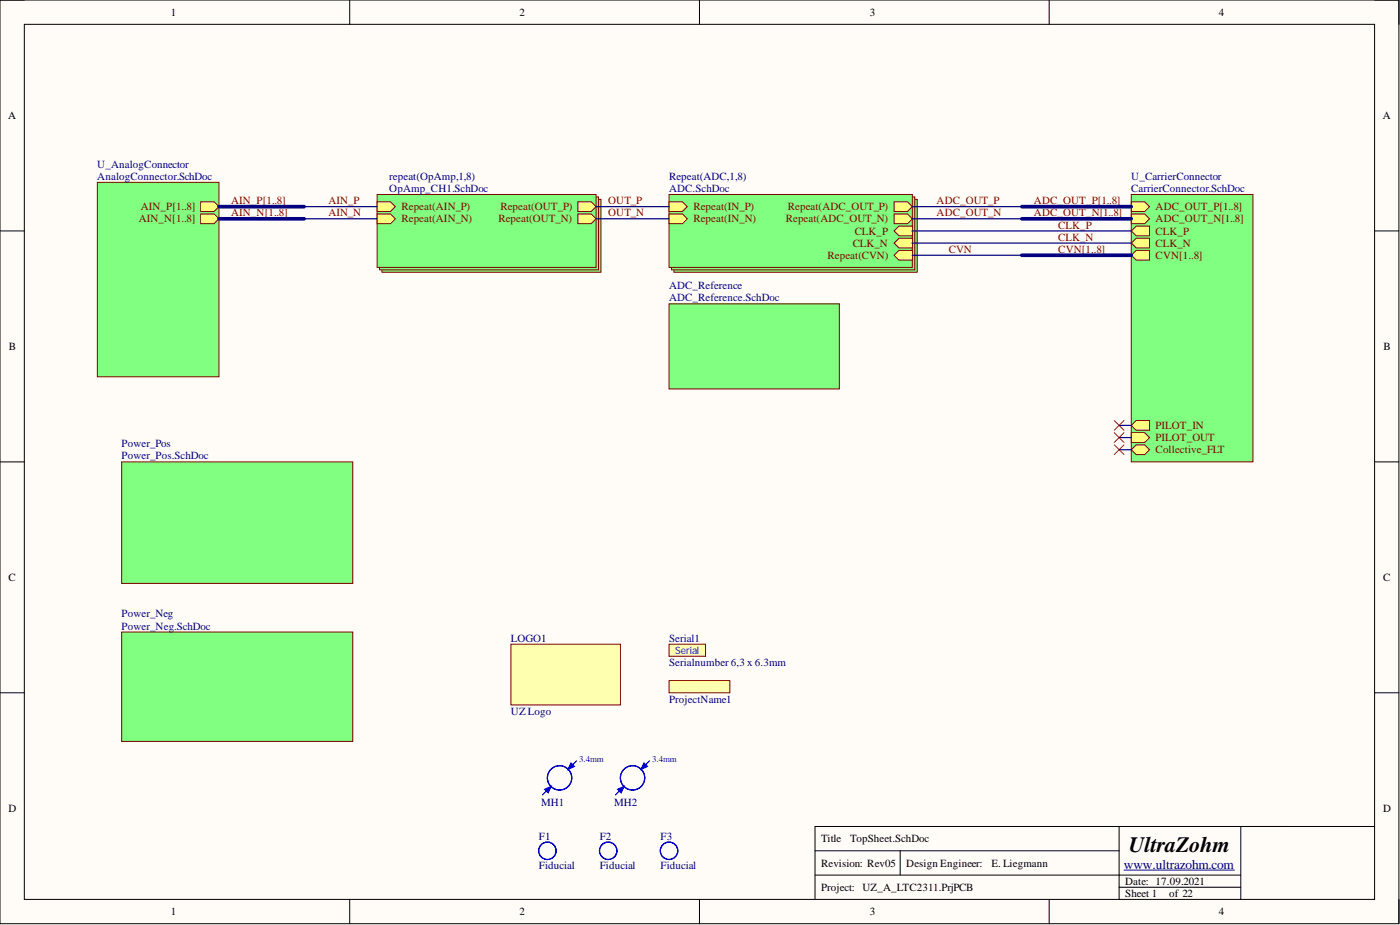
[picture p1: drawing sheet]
<svg xmlns="http://www.w3.org/2000/svg" width="292mm" height="193mm" viewBox="0 0 292 193" stroke-linecap="round" stroke-linejoin="round" font-family="sans-serif">
<defs><g id="words">
<text font-size="4.6" x="235.5" y="177.7">UltraZohm</text>
<text font-size="2.8" fill="#000080" x="234.5" y="181.2">www.ultrazohm.com</text>
<g font-size="2.3">
<text x="35.6" y="3.3">1</text>
<text x="108.4" y="3.3">2</text>
<text x="181.5" y="3.3">3</text>
<text x="254.3" y="3.3">4</text>
<text x="1.7" y="24.9">A</text>
<text x="288.5" y="24.9">A</text>
<text x="1.9" y="73">B</text>
<text x="288.7" y="73">B</text>
<text x="1.8" y="121.2">C</text>
<text x="288.6" y="121.2">C</text>
<text x="1.8" y="169.4">D</text>
<text x="288.6" y="169.4">D</text>
<text x="171.3" y="175.7">Title</text>
<text x="177.4" y="175.7">TopSheet.SchDoc</text>
<text x="171.3" y="180.8">Revision: Rev05</text>
<text x="171.3" y="185.9">Project: UZ_A_LTC2311.PrjPCB</text>
<text x="189.1" y="180.8">Design Engineer:</text>
<text x="206.8" y="180.8">E. Liegmann</text>
<text x="234.8" y="184.6">Date: 17.09.2021</text>
<text x="35.6" y="190.9">1</text>
<text x="108.4" y="190.9">2</text>
<text x="181.5" y="190.9">3</text>
<text x="234.8" y="187.1">Sheet 1</text>
<text x="243.9" y="187.1">of 22</text>
<text x="254.3" y="190.9">4</text>
</g>
<g font-size="2.3" fill="#000080">
<text x="20.3" y="35">U_AnalogConnector</text>
<text x="20.3" y="37.5">AnalogConnector.SchDoc</text>
<text x="81.2" y="37.5">repeat(OpAmp,1,8)</text>
<text x="81.2" y="40.1">OpAmp_CH1.SchDoc</text>
<text x="139.6" y="37.5">Repeat(ADC,1,8)</text>
<text x="139.6" y="40.1">ADC.SchDoc</text>
<text x="236" y="37.5">U_CarrierConnector</text>
<text x="236" y="40.1">CarrierConnector.SchDoc</text>
<text x="139.6" y="60.3">ADC_Reference</text>
<text x="139.6" y="62.9">ADC_Reference.SchDoc</text>
<text x="25.4" y="93.3">Power_Pos</text>
<text x="25.4" y="95.8">Power_Pos.SchDoc</text>
<text x="25.4" y="128.8">Power_Neg</text>
<text x="25.4" y="131.3">Power_Neg.SchDoc</text>
<text x="106.6" y="133.9">LOGO1</text>
<text x="139.6" y="133.9">Serial1</text>
<text x="139.6" y="138.9">Serialnumber 6,3 x 6.3mm</text>
<text x="106.6" y="149.1">UZ Logo</text>
<text x="139.6" y="146.6">ProjectName1</text>
<text x="112.9" y="168.1">MH1</text>
<text x="128.2" y="168.1">MH2</text>
<text x="112.4" y="175.2">F1</text>
<text x="125.1" y="175.2">F2</text>
<text x="137.8" y="175.2">F3</text>
<text x="112.4" y="181.4">Fiducial</text>
<text x="125.1" y="181.4">Fiducial</text>
<text x="137.8" y="181.4">Fiducial</text>
</g>
<g font-size="2.3" fill="#800000">
<text x="28.9" y="46.4">AIN_N[1..8]</text>
<text x="29.4" y="43.9">AIN_P[1..8]</text>
<text x="48.2" y="45.1">AIN_N[1..8]</text>
<text x="48.2" y="42.6">AIN_P[1..8]</text>
<text x="68.5" y="42.6">AIN_P</text>
<text x="68.5" y="45.1">AIN_N</text>
<text x="83.8" y="43.9">Repeat(AIN_P)</text>
<text x="83.8" y="46.4">Repeat(AIN_N)</text>
<text x="104" y="46.4">Repeat(OUT_N)</text>
<text x="104.4" y="43.9">Repeat(OUT_P)</text>
<text x="126.9" y="42.6">OUT_P</text>
<text x="126.9" y="45.1">OUT_N</text>
<text x="144.7" y="46.4">Repeat(IN_N)</text>
<text x="144.7" y="43.9">Repeat(IN_P)</text>
<text x="164" y="46.4">Repeat(ADC_OUT_N)</text>
<text x="164.4" y="43.9">Repeat(ADC_OUT_P)</text>
<text x="195.4" y="42.6">ADC_OUT_P</text>
<text x="195.4" y="45.1">ADC_OUT_N</text>
<text x="215.7" y="42.6">ADC_OUT_P[1..8]</text>
<text x="215.7" y="45.1">ADC_OUT_N[1..8]</text>
<text x="220.8" y="47.7">CLK_P</text>
<text x="241.1" y="43.9">ADC_OUT_P[1..8]</text>
<text x="241.1" y="46.4">ADC_OUT_N[1..8]</text>
<text x="177.9" y="51.5">CLK_N</text>
<text x="178.3" y="48.9">CLK_P</text>
<text x="198" y="52.7">CVN</text>
<text x="220.8" y="50.2">CLK_N</text>
<text x="220.8" y="52.7">CVN[1..8]</text>
<text x="241.1" y="48.9">CLK_P</text>
<text x="241.1" y="51.5">CLK_N</text>
<text x="172.7" y="54">Repeat(CVN)</text>
<text x="241.1" y="54">CVN[1..8]</text>
<text x="241.1" y="89.5">PILOT_IN</text>
<text x="241.1" y="92">PILOT_OUT</text>
<text x="241.1" y="94.6">Collective_FLT</text>
</g>
<text font-size="2.1" fill="#00f" x="140.9" y="136.5">Serial</text>
<g font-size="1.9" fill="#00f">
<text x="120.8" y="159.1">3.4mm</text>
<text x="136" y="159.1">3.4mm</text>
</g>
</g></defs>
<path d="M0 0h291.9v192.7h-291.9z" fill-rule="evenodd" fill="#fffcf8"/>
<path d="M0 0h291.9v192.7h-291.9z" fill="none" stroke="#000" stroke-width=".21"/>
<path d="M5.1 5.1h281.7v182.5h-281.7z" fill-rule="evenodd" fill="#fffcf8"/>
<g fill="none" stroke="#000" stroke-width=".21">
<path d="M0 0h5.1M5.1 5.1h281.7v182.5h-281.7zM73 0v5.1M145.9 0v5.1M218.9 0v5.1M286.8 0h5.1v5.1M0 48.2h5.1M286.8 48.2h5.1M0 96.4h5.1M286.8 96.4h5.1M0 144.5h5.1M286.8 144.5h5.1"/>
<path d="M170 177.5h63.5M187.8 177.5v5.1M233.5 172.4v15.2M258.9 172.4v15.2M286.8 172.4h-116.8v15.2M73 187.6v5.1M145.9 187.6v5.1M170 182.6h88.9M218.9 187.6v5.1M233.5 185.1h25.4M291.9 187.6v5.1"/>
</g>
<path d="M234.5 181.5h23.1" fill="none" stroke="#000080" stroke-width=".21"/>
<path d="M25.4 96.4h48.2v25.3h-48.2z" fill-rule="evenodd" fill="#80ff80"/>
<path d="M25.4 96.4h48.2v25.3h-48.2z" fill="none" stroke="#800000" stroke-width=".21"/>
<path d="M236 40.6h25.4v55.8h-25.4z" fill-rule="evenodd" fill="#80ff80"/>
<path d="M236 40.6h25.4v55.8h-25.4z" fill="none" stroke="#800000" stroke-width=".21"/>
<path d="M236 90.3h2.8l1 1-1 1h-2.8z" fill-rule="evenodd" fill="#ffff80"/>
<path d="M236 90.3h2.8l1 1-1 1h-2.8z" fill="none" stroke="#800000" stroke-width=".21"/>
<path d="M236 88.7l1.1-1h2.7v2.1h-2.7z" fill-rule="evenodd" fill="#ffff80"/>
<path d="M236 88.7l1.1-1h2.7v2.1h-2.7z" fill="none" stroke="#800000" stroke-width=".21"/>
<path d="M236 93.8l1.1-1h1.7l1 1-1 1h-1.7z" fill-rule="evenodd" fill="#ffff80"/>
<path d="M236 93.8l1.1-1h1.7l1 1-1 1h-1.7z" fill="none" stroke="#800000" stroke-width=".21"/>
<path d="M236 48.2l1.1-1h2.7v2h-2.7z" fill-rule="evenodd" fill="#ffff80"/>
<path d="M236 48.2l1.1-1h2.7v2h-2.7z" fill="none" stroke="#800000" stroke-width=".21"/>
<path d="M236 50.7l1.1-1h2.7v2h-2.7z" fill-rule="evenodd" fill="#ffff80"/>
<path d="M236 50.7l1.1-1h2.7v2h-2.7z" fill="none" stroke="#800000" stroke-width=".21"/>
<path d="M236 42.1h2.8l1 1-1 1h-2.8z" fill-rule="evenodd" fill="#ffff80"/>
<path d="M236 42.1h2.8l1 1-1 1h-2.8z" fill="none" stroke="#800000" stroke-width=".21"/>
<path d="M236 44.6h2.8l1 1-1 1.1h-2.8z" fill-rule="evenodd" fill="#ffff80"/>
<path d="M236 44.6h2.8l1 1-1 1.1h-2.8z" fill="none" stroke="#800000" stroke-width=".21"/>
<path d="M236 53.3l1.1-1.1h2.7v2.1h-2.7z" fill-rule="evenodd" fill="#ffff80"/>
<path d="M236 53.3l1.1-1.1h2.7v2.1h-2.7z" fill="none" stroke="#800000" stroke-width=".21"/>
<path d="M20.3 38h25.4v40.6h-25.4z" fill-rule="evenodd" fill="#80ff80"/>
<path d="M20.3 38h25.4v40.6h-25.4z" fill="none" stroke="#800000" stroke-width=".21"/>
<path d="M41.9 42.1h2.8l1 1-1 1h-2.8z" fill-rule="evenodd" fill="#ffff80"/>
<path d="M41.9 42.1h2.8l1 1-1 1h-2.8z" fill="none" stroke="#800000" stroke-width=".21"/>
<path d="M41.9 44.6h2.8l1 1-1 1.1h-2.8z" fill-rule="evenodd" fill="#ffff80"/>
<path d="M41.9 44.6h2.8l1 1-1 1.1h-2.8z" fill="none" stroke="#800000" stroke-width=".21"/>
<path d="M140.6 41.6h50.8v15.2h-50.8z" fill-rule="evenodd" fill="#80ff80"/>
<path d="M140.6 41.6h50.8v15.2h-50.8z" fill="none" stroke="#800000" stroke-width=".21"/>
<path d="M140.1 41.1h50.8v15.2h-50.8z" fill-rule="evenodd" fill="#80ff80"/>
<path d="M140.1 41.1h50.8v15.2h-50.8z" fill="none" stroke="#800000" stroke-width=".21"/>
<path d="M139.6 40.6h50.8v15.2h-50.8z" fill-rule="evenodd" fill="#80ff80"/>
<path d="M139.6 40.6h50.8v15.2h-50.8z" fill="none" stroke="#800000" stroke-width=".21"/>
<path d="M186.5 53.3l1.1-1.1h2.8v2.1h-2.8z" fill-rule="evenodd" fill="#ffff80"/>
<path d="M186.5 53.3l1.1-1.1h2.8v2.1h-2.8z" fill="none" stroke="#800000" stroke-width=".21"/>
<path d="M186.5 44.6h2.8l1.1 1-1.1 1.1h-2.8z" fill-rule="evenodd" fill="#ffff80"/>
<path d="M186.5 44.6h2.8l1.1 1-1.1 1.1h-2.8z" fill="none" stroke="#800000" stroke-width=".21"/>
<path d="M186.5 42.1h2.8l1.1 1-1.1 1h-2.8z" fill-rule="evenodd" fill="#ffff80"/>
<path d="M186.5 42.1h2.8l1.1 1-1.1 1h-2.8z" fill="none" stroke="#800000" stroke-width=".21"/>
<path d="M139.6 44.6h2.8l1 1-1 1.1h-2.8z" fill-rule="evenodd" fill="#ffff80"/>
<path d="M139.6 44.6h2.8l1 1-1 1.1h-2.8z" fill="none" stroke="#800000" stroke-width=".21"/>
<path d="M186.5 48.2l1.1-1h2.8v2h-2.8z" fill-rule="evenodd" fill="#ffff80"/>
<path d="M186.5 48.2l1.1-1h2.8v2h-2.8z" fill="none" stroke="#800000" stroke-width=".21"/>
<path d="M186.5 50.7l1.1-1h2.8v2h-2.8z" fill-rule="evenodd" fill="#ffff80"/>
<path d="M186.5 50.7l1.1-1h2.8v2h-2.8z" fill="none" stroke="#800000" stroke-width=".21"/>
<path d="M139.6 42.1h2.8l1 1-1 1h-2.8z" fill-rule="evenodd" fill="#ffff80"/>
<path d="M139.6 42.1h2.8l1 1-1 1h-2.8z" fill="none" stroke="#800000" stroke-width=".21"/>
<path d="M232.5 87.7l2 2.1M232.5 90.3l2 2M232.5 92.8l2 2M234.5 87.7l-2 2.1M234.5 90.3l-2 2M234.5 92.8l-2 2" fill="none" stroke="#f00" stroke-width=".21"/>
<path d="M139.6 134.4h7.6v2.5h-7.6z" fill-rule="evenodd" fill="#ffffb0"/>
<path d="M139.6 134.4h7.6v2.5h-7.6z" fill="none" stroke="#800000" stroke-width=".21"/>
<path d="M139.6 142h12.7v2.5h-12.7z" fill-rule="evenodd" fill="#ffffb0"/>
<path d="M139.6 142h12.7v2.5h-12.7z" fill="none" stroke="#800000" stroke-width=".21"/>
<g fill="none" stroke="#00f" stroke-width=".25">
<path d="M120.3 158.7l-1.5 1.5"/>
<circle cx="116.7" cy="162.3" r="2.54"/>
<circle cx="116.8" cy="162.3" r="2.54"/>
</g>
<path d="M119.1 159.2l.8 .7-1.4 .6z" fill="#00f"/>
<path d="M119.1 159.2l.8 .7-1.4 .6zM114.7 164.3l-1.5 1.5" fill="none" stroke="#00f" stroke-width=".25"/>
<path d="M113.6 164.7l1.4-.7-.6 1.4z" fill="#00f"/>
<g fill="none" stroke="#00f" stroke-width=".25">
<path d="M135.5 158.7l-1.5 1.5M113.6 164.7l1.4-.7-.6 1.4z"/>
<circle cx="132" cy="162.3" r="2.54"/>
</g>
<path d="M134.4 159.2l.7 .7-1.4 .6z" fill="#00f"/>
<path d="M134.4 159.2l.7 .7-1.4 .6zM129.9 164.3l-1.5 1.5" fill="none" stroke="#00f" stroke-width=".25"/>
<path d="M128.9 164.7l1.3-.7-.6 1.4z" fill="#00f"/>
<g fill="none" stroke="#00f" stroke-width=".25">
<path d="M128.9 164.7l1.3-.7-.6 1.4z"/>
<circle cx="114.2" cy="177.5" r="1.82"/>
<circle cx="126.9" cy="177.5" r="1.82"/>
<circle cx="139.6" cy="177.5" r="1.82"/>
</g>
<path d="M106.6 134.4h22.8v12.7h-22.8z" fill-rule="evenodd" fill="#ffffb0"/>
<path d="M106.6 134.4h22.8v12.7h-22.8z" fill="none" stroke="#800000" stroke-width=".21"/>
<path d="M79.7 41.6h45.7v15.2h-45.7z" fill-rule="evenodd" fill="#80ff80"/>
<path d="M79.7 41.6h45.7v15.2h-45.7z" fill="none" stroke="#800000" stroke-width=".21"/>
<path d="M79.2 41.1h45.7v15.2h-45.7z" fill-rule="evenodd" fill="#80ff80"/>
<path d="M79.2 41.1h45.7v15.2h-45.7z" fill="none" stroke="#800000" stroke-width=".21"/>
<path d="M78.7 40.6h45.7v15.2h-45.7z" fill-rule="evenodd" fill="#80ff80"/>
<path d="M78.7 40.6h45.7v15.2h-45.7z" fill="none" stroke="#800000" stroke-width=".21"/>
<path d="M78.7 42.1h2.8l1 1-1 1h-2.8z" fill-rule="evenodd" fill="#ffff80"/>
<path d="M78.7 42.1h2.8l1 1-1 1h-2.8z" fill="none" stroke="#800000" stroke-width=".21"/>
<path d="M78.7 44.6h2.8l1 1-1 1.1h-2.8z" fill-rule="evenodd" fill="#ffff80"/>
<path d="M78.7 44.6h2.8l1 1-1 1.1h-2.8z" fill="none" stroke="#800000" stroke-width=".21"/>
<path d="M120.6 42.1h2.7l1.1 1-1.1 1h-2.7z" fill-rule="evenodd" fill="#ffff80"/>
<path d="M120.6 42.1h2.7l1.1 1-1.1 1h-2.7z" fill="none" stroke="#800000" stroke-width=".21"/>
<path d="M120.6 44.6h2.7l1.1 1-1.1 1.1h-2.7z" fill-rule="evenodd" fill="#ffff80"/>
<path d="M120.6 44.6h2.7l1.1 1-1.1 1.1h-2.7z" fill="none" stroke="#800000" stroke-width=".21"/>
<path d="M25.4 131.9h48.2v22.8h-48.2z" fill-rule="evenodd" fill="#80ff80"/>
<path d="M25.4 131.9h48.2v22.8h-48.2z" fill="none" stroke="#800000" stroke-width=".21"/>
<path d="M139.6 63.4h35.5v17.7h-35.5z" fill-rule="evenodd" fill="#80ff80"/>
<path d="M139.6 63.4h35.5v17.7h-35.5z" fill="none" stroke="#800000" stroke-width=".21"/>
<path d="M63.5 45.6h15.2M63.5 43.1h15.2M124.4 45.6h15.2M124.4 43.1h15.2M190.4 45.6h22.8M190.4 43.1h22.8M190.4 53.3h22.8M190.4 50.7h45.6M190.4 48.2h45.6M233.5 93.8h2.5M233.5 91.3h2.5M233.5 88.7h2.5" fill="none" stroke="#000080" stroke-width=".25"/>
<path d="M45.7 45.6h17.8M45.7 43.1h17.8M213.2 45.6h22.8M213.2 43.1h22.8M213.2 53.3h22.8" fill="none" stroke="#000080" stroke-width=".76"/>
<use href="#words"/>
</svg>
